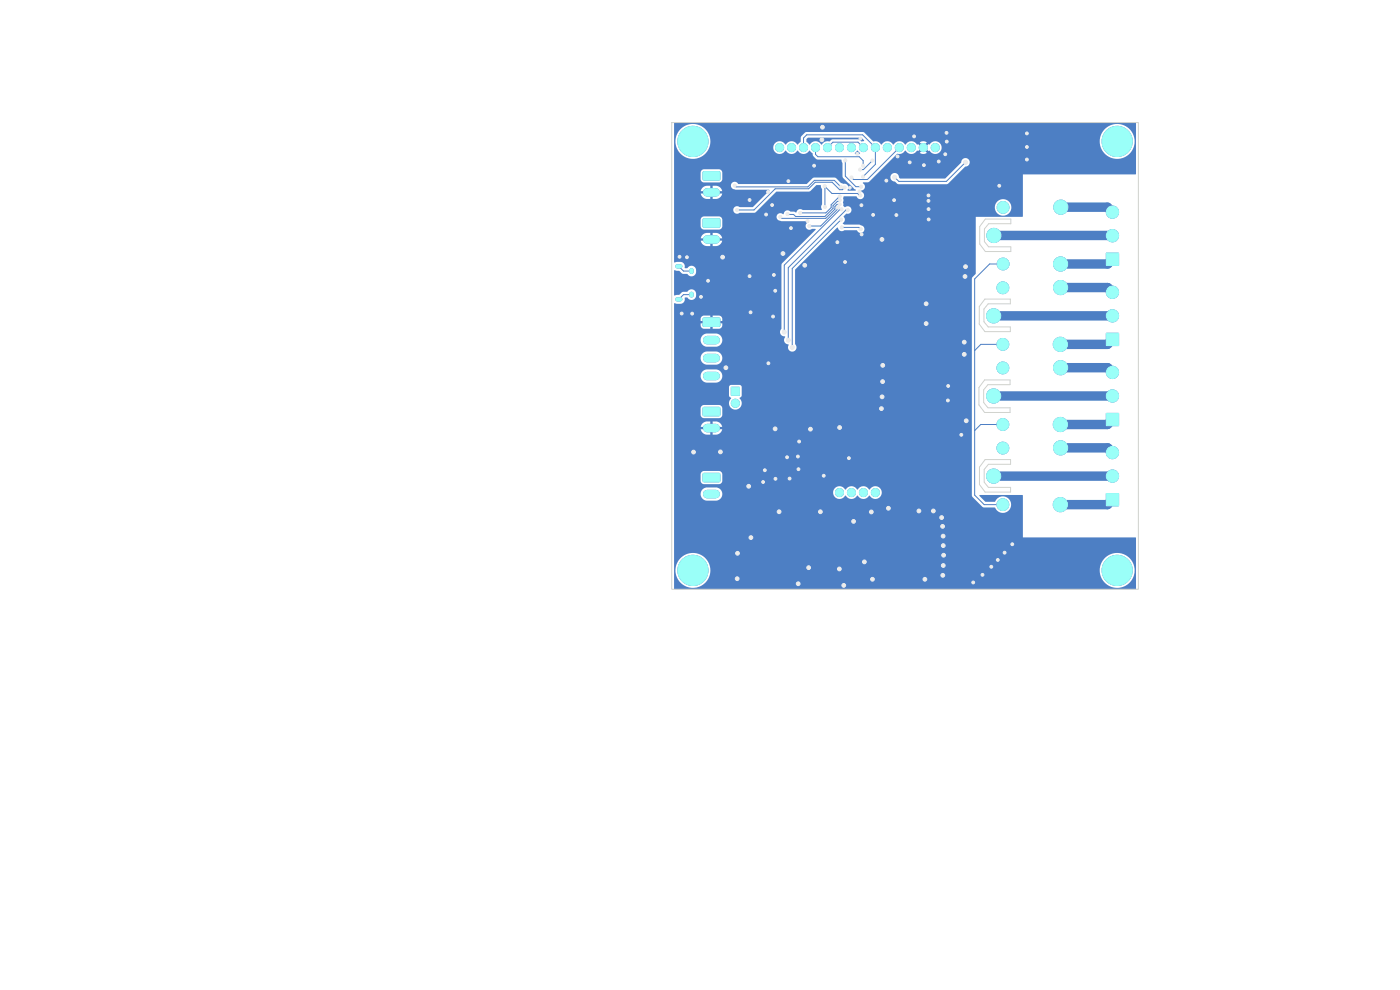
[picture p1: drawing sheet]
<svg xmlns="http://www.w3.org/2000/svg" width="297mm" height="210mm" viewBox="0 0 297 210" stroke-linecap="round" stroke-linejoin="round" font-family="sans-serif">
<g fill="#4d7fc4" stroke="#4d7fc4" stroke-width=".21">
<path d="M149.2 86.5l3.4-.1 .1 .3v1.4l-.2 .1h-3.2l-.2-.2z"/>
<path d="M149.2 36.5l3.4-.1 .1 .3v1.4l-.2 .1h-3.2l-.2-.2z"/>
<path d="M149.2 46.5l3.4-.1 .1 .3v1.4l-.2 .1h-3.2l-.2-.2z"/>
<path d="M234.7 104.7h2.6v2.6h-2.6z"/>
<path d="M234.7 87.7h2.6v2.6h-2.6z"/>
<path d="M155.2 82.1h1.7v1.7h-1.7z"/>
<path d="M149.2 100.5l3.4-.1 .1 .3v1.4l-.2 .1h-3.2l-.2-.2z"/>
<path d="M234.7 70.7h2.6v2.6h-2.6z"/>
<path d="M234.7 53.7h2.6v2.6h-2.6z"/>
<path d="M149.2 67.5h3.4l.1 .2v1.4l-.2 .1h-3.2l-.2-.2z"/>
<circle cx="210.8" cy="101" r="1.5"/>
<circle cx="212.7" cy="107" r="1.25"/>
<circle cx="224.9" cy="107" r="1.5"/>
<circle cx="225" cy="95" r="1.5"/>
<circle cx="212.7" cy="95" r="1.25"/>
<circle cx="147" cy="121" r="3.2"/>
<circle cx="147" cy="30" r="3.2"/>
<circle cx="236" cy="101" r="1.3"/>
<circle cx="236" cy="96" r="1.3"/>
<circle cx="237" cy="121" r="3.2"/>
<circle cx="236" cy="84" r="1.3"/>
<circle cx="236" cy="79" r="1.3"/>
<circle cx="156" cy="85.5" r=".85"/>
<circle cx="236" cy="67" r="1.3"/>
<circle cx="236" cy="62" r="1.3"/>
<circle cx="210.8" cy="84" r="1.5"/>
<circle cx="212.7" cy="90" r="1.25"/>
<circle cx="224.9" cy="90" r="1.5"/>
<circle cx="225" cy="78" r="1.5"/>
<circle cx="212.7" cy="78" r="1.25"/>
<circle cx="210.8" cy="67" r="1.5"/>
<circle cx="212.7" cy="73" r="1.25"/>
<circle cx="224.9" cy="73" r="1.5"/>
<circle cx="225" cy="61" r="1.5"/>
<circle cx="212.7" cy="61" r="1.25"/>
<circle cx="210.9" cy="49.9" r="1.5"/>
<circle cx="212.8" cy="56" r="1.25"/>
<circle cx="225" cy="56" r="1.5"/>
<circle cx="225" cy="43.9" r="1.5"/>
<circle cx="212.8" cy="44" r="1.25"/>
<circle cx="237" cy="30" r="3.2"/>
<circle cx="198.4" cy="31.3" r=".85"/>
<circle cx="195.9" cy="31.3" r=".85"/>
<circle cx="193.3" cy="31.3" r=".85"/>
<circle cx="190.8" cy="31.3" r=".85"/>
<circle cx="188.2" cy="31.3" r=".85"/>
<circle cx="185.7" cy="31.3" r=".85"/>
<circle cx="183.2" cy="31.3" r=".85"/>
<circle cx="180.6" cy="31.3" r=".85"/>
<circle cx="178.1" cy="31.3" r=".85"/>
<circle cx="175.5" cy="31.3" r=".85"/>
<circle cx="173" cy="31.3" r=".85"/>
<circle cx="170.5" cy="31.3" r=".85"/>
<circle cx="167.9" cy="31.3" r=".85"/>
<circle cx="165.4" cy="31.3" r=".85"/>
<circle cx="185.7" cy="104.5" r=".85"/>
<circle cx="183.2" cy="104.5" r=".85"/>
<circle cx="180.6" cy="104.5" r=".85"/>
<circle cx="178.1" cy="104.5" r=".85"/>
<circle cx="236" cy="50" r="1.3"/>
<circle cx="236" cy="45" r="1.3"/>
</g>
<path d="M143.7 56.5h.6M143.7 63.5h.6" fill="none" stroke="#4d7fc4" stroke-width=".89"/>
<path d="M146.7 57.3v.4M146.7 62.3v.4" fill="none" stroke="#4d7fc4" stroke-width=".95"/>
<path d="M150 40.8h1.8M150 50.8h1.8M150 72.1h1.8M150 76h1.8M150 79.8h1.8M150 90.8h1.8M150 104.8h1.8" fill="none" stroke="#4d7fc4" stroke-width="1.8"/>
<g fill="#ececec" stroke="#ececec" stroke-width=".21">
<circle cx="187.1" cy="84.2" r=".4"/>
<circle cx="208.4" cy="121.9" r=".3"/>
<circle cx="154" cy="78" r=".4"/>
<circle cx="193.9" cy="28.9" r=".3"/>
<circle cx="182.4" cy="40.6" r=".3"/>
<circle cx="153.3" cy="54.6" r=".4"/>
<circle cx="174.4" cy="29.7" r=".4"/>
<circle cx="179" cy="124.2" r=".4"/>
<circle cx="167.5" cy="101.5" r=".3"/>
<circle cx="196" cy="35" r=".3"/>
<circle cx="162.9" cy="40.7" r=".3"/>
<circle cx="211.7" cy="118.8" r=".3"/>
<circle cx="156.5" cy="117.4" r=".4"/>
<circle cx="213.1" cy="117.2" r=".3"/>
<circle cx="188" cy="38.3" r=".3"/>
<circle cx="156.4" cy="122.8" r=".4"/>
<circle cx="199.8" cy="109.8" r=".4"/>
<circle cx="204.7" cy="58.7" r=".4"/>
<circle cx="217.8" cy="28.3" r=".3"/>
<circle cx="171.3" cy="46.9" r=".3"/>
<circle cx="201.1" cy="81.9" r=".3"/>
<circle cx="165.3" cy="108.6" r=".4"/>
<circle cx="217.8" cy="31.2" r=".3"/>
<circle cx="182.7" cy="43.5" r=".3"/>
<circle cx="214.7" cy="115.4" r=".3"/>
<circle cx="167" cy="97" r=".3"/>
<circle cx="164.5" cy="61.7" r=".3"/>
<circle cx="152.8" cy="95.9" r=".4"/>
<circle cx="193" cy="34.4" r=".3"/>
<circle cx="144.6" cy="66.5" r=".3"/>
<circle cx="181.9" cy="32.6" r=".3"/>
<circle cx="159.2" cy="66.3" r=".3"/>
<circle cx="188.5" cy="107.8" r=".4"/>
<circle cx="150.2" cy="59.6" r=".3"/>
<circle cx="178.1" cy="90.7" r=".4"/>
<circle cx="171.5" cy="120.4" r=".4"/>
<circle cx="171.9" cy="91" r=".4"/>
<circle cx="187.3" cy="77.5" r=".4"/>
<circle cx="200.2" cy="117.8" r=".4"/>
<circle cx="189.7" cy="42.5" r=".3"/>
<circle cx="181.1" cy="110.6" r=".4"/>
<circle cx="204.6" cy="72.6" r=".4"/>
<circle cx="200.5" cy="32.7" r=".3"/>
<circle cx="200" cy="122" r=".4"/>
<circle cx="210.3" cy="120.2" r=".3"/>
<circle cx="196.5" cy="64.4" r=".4"/>
<circle cx="203.9" cy="92.2" r=".3"/>
<circle cx="197" cy="44.4" r=".3"/>
<circle cx="187.1" cy="50.8" r=".4"/>
<circle cx="177.6" cy="51.4" r=".3"/>
<circle cx="190.2" cy="45.6" r=".3"/>
<circle cx="169.5" cy="93.7" r=".3"/>
<circle cx="162.2" cy="99.8" r=".3"/>
<circle cx="145.7" cy="54.6" r=".3"/>
<circle cx="164.5" cy="101.6" r=".3"/>
<circle cx="182.5" cy="29.4" r=".3"/>
<circle cx="217.8" cy="33.8" r=".3"/>
<circle cx="200.1" cy="115.7" r=".4"/>
<circle cx="185.1" cy="122.9" r=".4"/>
<circle cx="205" cy="89.3" r=".4"/>
<circle cx="199.1" cy="34.3" r=".3"/>
<circle cx="169.4" cy="99.5" r=".3"/>
<circle cx="163.8" cy="43.5" r=".3"/>
<circle cx="174" cy="108.6" r=".4"/>
<circle cx="158.8" cy="103.2" r=".4"/>
<circle cx="183.4" cy="119.2" r=".4"/>
<circle cx="206.5" cy="123.6" r=".3"/>
<circle cx="197" cy="46.6" r=".3"/>
<circle cx="204.8" cy="56.6" r=".4"/>
<circle cx="200.1" cy="113.7" r=".4"/>
<circle cx="179.3" cy="55.6" r=".3"/>
<circle cx="167.8" cy="48.4" r=".3"/>
<circle cx="187" cy="86.7" r=".4"/>
<circle cx="200.8" cy="30" r=".3"/>
<circle cx="180.3" cy="39.8" r=".3"/>
<circle cx="180.1" cy="97.2" r=".3"/>
<circle cx="196.2" cy="122.9" r=".4"/>
<circle cx="159" cy="58.6" r=".3"/>
<circle cx="212" cy="39.4" r=".3"/>
<circle cx="167.2" cy="38.4" r=".3"/>
<circle cx="159.3" cy="114" r=".4"/>
<circle cx="174.7" cy="100.9" r=".3"/>
<circle cx="200.1" cy="120" r=".4"/>
<circle cx="164.4" cy="91" r=".4"/>
<circle cx="162.5" cy="45.5" r=".3"/>
<circle cx="194.9" cy="108.4" r=".4"/>
<circle cx="197" cy="42.6" r=".3"/>
<circle cx="190.4" cy="33.2" r=".3"/>
<circle cx="200.8" cy="28.2" r=".3"/>
<circle cx="170.7" cy="56.3" r=".4"/>
<circle cx="144.2" cy="54.5" r=".3"/>
<circle cx="182.8" cy="49.7" r=".3"/>
<circle cx="201.1" cy="85" r=".3"/>
<circle cx="178.1" cy="120.7" r=".4"/>
<circle cx="163" cy="77.1" r=".3"/>
<circle cx="164" cy="67.1" r=".3"/>
<circle cx="174.5" cy="27" r=".4"/>
<circle cx="169.3" cy="123.8" r=".4"/>
<circle cx="148.7" cy="63" r=".3"/>
<circle cx="164.2" cy="58.3" r=".3"/>
<circle cx="146.8" cy="66.5" r=".3"/>
<circle cx="166.1" cy="53.8" r=".4"/>
<circle cx="204.6" cy="75.2" r=".4"/>
<circle cx="147.1" cy="95.9" r=".4"/>
<circle cx="169.3" cy="96.8" r=".3"/>
<circle cx="184.8" cy="108.6" r=".4"/>
<circle cx="172.7" cy="35.2" r=".3"/>
<circle cx="198" cy="108.4" r=".4"/>
<circle cx="196.5" cy="68.6" r=".4"/>
<circle cx="185.2" cy="45.6" r=".3"/>
<circle cx="161.9" cy="102.2" r=".3"/>
<circle cx="197" cy="41.5" r=".3"/>
<circle cx="200" cy="111.7" r=".4"/>
<circle cx="159" cy="42.4" r=".3"/>
<circle cx="187.2" cy="81" r=".4"/>
<circle cx="178.6" cy="48.2" r=".3"/>
<circle cx="182.6" cy="48.6" r=".3"/>
<circle cx="204.8" cy="34.4" r=".4"/>
<circle cx="189.8" cy="37.6" r=".4"/>
<circle cx="174.9" cy="39.5" r=".3"/>
<circle cx="175" cy="43.9" r=".3"/>
<circle cx="182.5" cy="41.5" r=".3"/>
<circle cx="155.9" cy="39.4" r=".3"/>
<circle cx="178.4" cy="39.6" r=".3"/>
<circle cx="156.4" cy="44.5" r=".3"/>
<circle cx="179.2" cy="39.8" r=".3"/>
<circle cx="180.6" cy="37.7" r=".3"/>
<circle cx="185.1" cy="34.1" r=".3"/>
<circle cx="182.5" cy="36" r=".3"/>
<circle cx="183.1" cy="37.5" r=".3"/>
<circle cx="179.3" cy="34" r=".3"/>
<circle cx="182.7" cy="39.6" r=".3"/>
<circle cx="183.1" cy="35.2" r=".3"/>
<circle cx="168.1" cy="73.7" r=".4"/>
<circle cx="178.4" cy="46.6" r=".3"/>
<circle cx="179.8" cy="44.5" r=".3"/>
<circle cx="167.2" cy="72.1" r=".4"/>
<circle cx="178.5" cy="44.4" r=".3"/>
<circle cx="166.4" cy="70.4" r=".4"/>
<circle cx="178.1" cy="41.7" r=".3"/>
<circle cx="169.8" cy="45.2" r=".3"/>
<circle cx="167.1" cy="45.4" r=".3"/>
<circle cx="178.1" cy="42.5" r=".3"/>
<circle cx="178.1" cy="43.4" r=".3"/>
<circle cx="165.5" cy="46" r=".3"/>
<circle cx="171.7" cy="47.9" r=".3"/>
<circle cx="177.7" cy="44" r=".3"/>
</g>
<g fill="none" stroke="#4d7fc4" stroke-width=".21">
<path d="M155.9 39.4l.2 .2h15.3l1.4-1.3h4.2l1.4 1.3M170.5 31.3v-2l.6-.7h11.9l2.7 2.7v3.6l-2.6 2.6M173 31.3v1.5l.5 .5h8.8l.8 .8v1.1M175.6 31.3l1.1-1.1h5.3l1.2 1.1M179.2 39.8l-.5 .4h-.6l-1.6-1.5h-3.6l-1.3 1.3h-7.1l-4.5 4.5h-3.6M179.3 34v3.4l2.3 2.2h1.1M185.1 34.1l-1.9 1.9h-.7M190.8 31.3l-6.8 6.8h-2.9l-.5-.4M204.8 34.4l-4 4.1h-10.1l-.9-.9M144 56.5l1 1h1.7M177.7 44v.3l-3.6 3.6h-2.4M178.1 43.4h-.5l-.5 .4v.6l-1.9 1.9h-9.4l-.3-.3"/>
<path d="M178.1 42.5l-.5 .2-.9 .9v.6l-1.7 1.7h-6.2l-.5-.4-1.2-.1M178.1 41.7l-1.8 1.7v.6l-1.1 1.2h-5.4M178.4 46.6l-10.3 10.4v16.7M178.5 44.4h-.3l-11.8 11.8v14.2M178.6 48.2h3.6l.4 .4M179.8 44.5h-.3l-12.3 12.3v15.3M182.5 41.5l-.6-.5h-5.4l-1.5-1.5v4.4M212.8 56h-2.9l-3.1 3.2v45.8l2 2.1h3.9M146.7 62.5h-1.7l-1 1M212.7 73h-4.6l-1.3 1.4M212.7 90.1h-4.6l-1.3 1.2"/>
</g>
<path d="M210.8 50h25.2M225.1 43.9h9.8l1.1 1.1M236 55l-1 1h-10M210.8 67h25.2M225 61h10l1 1M225 78h10l1 1M236 72l-1.1 1h-9.9M210.8 84h25.2M225 95h10l1 1M236 89l-1.1 1.1h-9.9M210.8 101h25.2M236 106l-1.1 1.1h-9.9" fill="none" stroke="#4d7fc4" stroke-width="2"/>
<g fill="#4d7fc4">
<path d="M181.8 32h.2l.4 .6h-1v-.2z"/>
<path d="M171.1 29.5l.3-.3h11.3l.6 .5-.1 .3a.65 .65 0 0 1-.9-.4h-5.9a.83 .83 0 0 1-1.1 .4l-.6 .3-.4 .4a1.55 1.55 0 0 0-2.6 0l-.6-.6z"/>
<path d="M143 26.1h98l-.1 10.9h-23.9v8.9l-10 .1v12l-.8 .9v.3v45.8l.1 .5 2.2 2.1 2.5 .1a1.76 1.76 0 0 0 2.6 1 1.76 1.76 0 0 0 .4-2.7 1.76 1.76 0 0 0-2.7 .1l-.3 .3h-1.9l-1.3-1.3h9.2v8.9h23.9l.1 10.9-97.9 .1-.1-.1v-3.9h.3v.4a3.7 3.7 0 0 0 3.9 3.3 3.7 3.7 0 0 0 3.5-3.7h82.6v.4a3.7 3.7 0 0 0 5.8 2.7 3.7 3.7 0 0 0-.4-6.4 3.7 3.7 0 0 0-5.4 3.3h-82.6v-.4a3.7 3.7 0 0 0-3.9-3.3 3.7 3.7 0 0 0-3.5 3.7h-.3v-16.3h5.6v.3a1.41 1.41 0 0 0 1.3 1.2h2.2a1.4 1.4 0 0 0 1.1-1.7h23.5l.1 .2a1.42 1.42 0 0 0 1.1 1.1 1.42 1.42 0 0 0 1.5-.7 1.48 1.48 0 0 0 2.5 0 1.48 1.48 0 0 0 2.6 0 1.39 1.39 0 0 0 2.1 .4 1.39 1.39 0 0 0-.1-2.2 1.39 1.39 0 0 0-2.1 .6 1.48 1.48 0 0 0-2.5 0 1.48 1.48 0 0 0-2.6 0 1.39 1.39 0 0 0-1.5-.7 1.39 1.39 0 0 0-1.1 1.3l-23.5-.1a1.41 1.41 0 0 0-1.2-1h-2.2a1.41 1.41 0 0 0-1.2 1.3h-5.6v-2.7h5.6l.2 .4 .4 .3h3.4l.5-.3 .1-.3v-1.8l-.6-.4h-3.4l-.4 .3-.2 .3v1.5h-5.6v-11.4h7.4v.5h-1.7v.1a1.41 1.41 0 0 0 1.2 1h.8v-.8h.5v.8a1.62 1.62 0 0 0 1.9-.9l.1-.2h-1.7v-.5h1.7a1.39 1.39 0 0 0-1.2-1.2h-.8v.9h-.5v-.9a1.62 1.62 0 0 0-2 .9v.3h-5.7v-2.6h5.6l.2 .4 .4 .3h3.4l.5-.3 .1-.3v-1.5l-.1-.4-.6-.3-3.4 .1-.5 .5v1.5h-5.6v-2.5h11.6l.1 .3a1.39 1.39 0 0 0 2 .9 1.39 1.39 0 0 0 .2-2.3l.4-.4v-2.1l-.3-.2-1.9-.1-.4 .4v2l.4 .5-.4 .6-.1 .4h-11.6v-5.8h5.6v.2a1.41 1.41 0 0 0 1.3 1.3h2.2a1.41 1.41 0 0 0 1.1-1.5 1.41 1.41 0 0 0-1.2-1.3h-2.2a1.41 1.41 0 0 0-1.2 1.3h-5.6v-3.8h5.6v.2a1.41 1.41 0 0 0 1.3 1.3l2.2-.1a1.41 1.41 0 0 0 1.1-1.4 1.41 1.41 0 0 0-1.2-1.3h-2.2a1.41 1.41 0 0 0-1.2 1.3h-5.6v-3.8h5.6v.2a1.41 1.41 0 0 0 1.3 1.3l2.2-.1a1.41 1.41 0 0 0 1.1-1.4 1.41 1.41 0 0 0-1.2-1.4l-2.2 .1a1.41 1.41 0 0 0-1.2 1.3h-5.6v-4h7.4v.5h-1.8l.2 .9 .4 .2h1.5v-.8h.5v.8h1.3a.85 .85 0 0 0 .7-1.1h-1.7v-.5h1.7a.85 .85 0 0 0-.7-1.2h-1.3v.9h-.5v-.9h-1.4l-.6 .5-.1 .7h-5.6v-3.7h1.5a1.33 1.33 0 0 0 .8-1.3h.5a1.03 1.03 0 0 0 1 .5 1.03 1.03 0 0 0 .9-.9 1.02 1.02 0 0 0-.5-1.2 1.02 1.02 0 0 0-1.3 .3l-1.1 .1-.7 .7h-1.1v-5.2l1.1 .1 .7 .6h1a1.03 1.03 0 0 0 1.4 .4 1.03 1.03 0 0 0 .5-1.3 1.02 1.02 0 0 0-.9-.8 1.02 1.02 0 0 0-1 .5l-.6-.1a.94 .94 0 0 0-.8-1.2h-1.4v-5h7.4v.5h-1.7a1.39 1.39 0 0 0 1.2 1.1h.8v-.8h.5v.8a1.62 1.62 0 0 0 1.9-.9l.1-.2h-1.7v-.5h1.7a1.39 1.39 0 0 0-1.2-1.2h-.8v.9h-.5v-.9a1.62 1.62 0 0 0-2 .9v.3h-5.7v-2.6h5.6l.3 .5 .4 .2h3.3l.6-.4v-1.8l-.2-.4-.5-.2-3.4 .1-.5 .5v1.5h-5.6v-7.4h7.4v.5h-1.7v.1a1.41 1.41 0 0 0 1.2 1h.8v-.8h.5v.8a1.62 1.62 0 0 0 1.9-.9l.1-.2h-1.7v-.5h1.7a1.39 1.39 0 0 0-1.2-1.2h-.8v.9h-.5v-.9a1.62 1.62 0 0 0-2 .9v.3h-5.7v-1.2h12.1v.1a.82 .82 0 0 0 .7 .7l7.4 .1-3.5 3.6h-2.8a.81 .81 0 0 0-1.1 .1 .81 .81 0 0 0 0 1.1 .81 .81 0 0 0 1.1 0h3.4l4.4-4.5h7l1.5-1.3h.9l.3 .8v3.3a1 1 0 0 0-.1 1.1h-4a.88 .88 0 0 0-1.4 .6l-1.3-.2a.87 .87 0 0 0-.9-.2 .87 .87 0 0 0-.5 .7 .83 .83 0 0 0-1.4 .3 .83 .83 0 0 0 .7 1.1l6 .1 .1 .2a.84 .84 0 0 0-.7 1.1 .84 .84 0 0 0 1.3 .4l.7-.1 .1 .2-7.2 7.4v13.6a.99 .99 0 0 0-.2 1.1 .99 .99 0 0 0 1 .6 1.02 1.02 0 0 0-.2 1.1 1.02 1.02 0 0 0 .9 .6 .93 .93 0 0 0 .2 1.3 .93 .93 0 0 0 1.3-.1 .93 .93 0 0 0-.1-1.3v-15.8l9-8.9a.87 .87 0 0 0 1.4 .6l2.6-.1a.86 .86 0 0 0 1 .6 .86 .86 0 0 0 .7-.9 .86 .86 0 0 0-.9-.8l-3.3-.1-.4-.3a.99 .99 0 0 0 .2-1.4 1.15 1.15 0 0 1 1.2-.6 .8 .8 0 0 0 .2-1.3h30.6l.1 .3a1.76 1.76 0 0 0 2.7 1.1 1.76 1.76 0 0 0-.2-3 1.76 1.76 0 0 0-2.6 1.6l-30.7-.1a.99 .99 0 0 0-1.1 0l-.3-.3 .1-1.9h2.7a.84 .84 0 0 0 1 .5 .84 .84 0 0 0 .6-1 .84 .84 0 0 0-1-.6l.1-.3a.85 .85 0 0 0 1-.4 .85 .85 0 0 0-.4-1.1l1.3-.2 1-1h3.6v.2a1.04 1.04 0 0 0 1 .7l.8 .6h10.2l3.8-3.7a.93 .93 0 0 0 1-.9 .93 .93 0 0 0-.9-1 .93 .93 0 0 0-.9 1l-3.4 3.4h-9.5l-.3-.3a.91 .91 0 0 0-.9-.9 .91 .91 0 0 0-.9 .9h-3.6l5-5 .4 .1a1.65 1.65 0 0 0 1.4-.8 1.48 1.48 0 0 0 2.5 0l.2 .2 .6-.7 .3 .4-.6 .6a1.33 1.33 0 0 0 1.5 0l-.6-.6 .4-.4 .6 .7 .2-.2a1.37 1.37 0 0 0 2.2 .3 1.37 1.37 0 0 0-.7-2.2h34.6v.4a3.7 3.7 0 0 0 5.8 2.7 3.7 3.7 0 0 0-.4-6.4 3.7 3.7 0 0 0-5.4 3.3h-34.7a1.62 1.62 0 0 0-1.5 .7l-.1-.2-.6 .7-.4-.4 .6-.6a1.33 1.33 0 0 0-1.5 0l.6 .6-.3 .4-.6-.7-.2 .2a1.48 1.48 0 0 0-2.6 0 1.48 1.48 0 0 0-2.5 0 1.48 1.48 0 0 0-2.5 0l-.1-.1a1.5 1.5 0 0 0-1.7-.6l-2-2h-12.1l-.4 .2-.8 .8-.1 1.1-.6 .6a1.55 1.55 0 0 0-2.6 0 1.39 1.39 0 0 0-2.1-.4 1.39 1.39 0 0 0 .1 2.2 1.39 1.39 0 0 0 2.1-.6 1.48 1.48 0 0 0 2.5 0 1.48 1.48 0 0 0 2.6 0l.6 .6 .2 .7 .8 .6 5.1 .1 .2 .7 .1 3.1 2.3 2.3 .5 .3-.1 .1h-1.7a.88 .88 0 0 0 0-1.1 .88 .88 0 0 0-1-.3l-.4-.2-1.2-1.1h-4.4l-.5 .1-1.2 1.2h-14.5a.82 .82 0 0 0-.9-.4 .82 .82 0 0 0-.6 .8h-12.1v-1.4h5.6l.3 .5 .4 .2h3.3l.5-.3 .1-.4v-1.7l-.7-.4-3.4 .1-.5 .5v1.5h-5.6v-8h.3v.4a3.7 3.7 0 0 0 5.8 2.7 3.7 3.7 0 0 0-.4-6.4 3.7 3.7 0 0 0-5.4 3.3h-.3z"/>
</g>
<g fill="#9afff8" stroke="#9afff8" stroke-width=".21">
<path d="M149.2 86.5l3.4-.1 .1 .3v1.4l-.2 .1h-3.2l-.2-.2z"/>
<path d="M149.2 36.5l3.4-.1 .1 .3v1.4l-.2 .1h-3.2l-.2-.2z"/>
<path d="M149.2 46.5l3.4-.1 .1 .3v1.4l-.2 .1h-3.2l-.2-.2z"/>
<path d="M234.7 104.7h2.6v2.6h-2.6z"/>
<path d="M234.7 87.7h2.6v2.6h-2.6z"/>
<path d="M155.2 82.1h1.7v1.7h-1.7z"/>
<path d="M149.2 100.5l3.4-.1 .1 .3v1.4l-.2 .1h-3.2l-.2-.2z"/>
<path d="M234.7 70.7h2.6v2.6h-2.6z"/>
<path d="M234.7 53.7h2.6v2.6h-2.6z"/>
<path d="M149.2 67.5h3.4l.1 .2v1.4l-.2 .1h-3.2l-.2-.2z"/>
<circle cx="210.8" cy="101" r="1.5"/>
<circle cx="212.7" cy="107" r="1.25"/>
<circle cx="224.9" cy="107" r="1.5"/>
<circle cx="225" cy="95" r="1.5"/>
<circle cx="212.7" cy="95" r="1.25"/>
<circle cx="147" cy="121" r="3.2"/>
<circle cx="147" cy="30" r="3.2"/>
<circle cx="236" cy="101" r="1.3"/>
<circle cx="236" cy="96" r="1.3"/>
<circle cx="237" cy="121" r="3.2"/>
<circle cx="236" cy="84" r="1.3"/>
<circle cx="236" cy="79" r="1.3"/>
<circle cx="156" cy="85.5" r=".85"/>
<circle cx="236" cy="67" r="1.3"/>
<circle cx="236" cy="62" r="1.3"/>
<circle cx="210.8" cy="84" r="1.5"/>
<circle cx="212.7" cy="90" r="1.25"/>
<circle cx="224.9" cy="90" r="1.5"/>
<circle cx="225" cy="78" r="1.5"/>
<circle cx="212.7" cy="78" r="1.25"/>
<circle cx="210.8" cy="67" r="1.5"/>
<circle cx="212.7" cy="73" r="1.25"/>
<circle cx="224.9" cy="73" r="1.5"/>
<circle cx="225" cy="61" r="1.5"/>
<circle cx="212.7" cy="61" r="1.25"/>
<circle cx="210.9" cy="49.9" r="1.5"/>
<circle cx="212.8" cy="56" r="1.25"/>
<circle cx="225" cy="56" r="1.5"/>
<circle cx="225" cy="43.9" r="1.5"/>
<circle cx="212.8" cy="44" r="1.25"/>
<circle cx="237" cy="30" r="3.2"/>
<circle cx="198.4" cy="31.3" r=".85"/>
<circle cx="195.9" cy="31.3" r=".85"/>
<circle cx="193.3" cy="31.3" r=".85"/>
<circle cx="190.8" cy="31.3" r=".85"/>
<circle cx="188.2" cy="31.3" r=".85"/>
<circle cx="185.7" cy="31.3" r=".85"/>
<circle cx="183.2" cy="31.3" r=".85"/>
<circle cx="180.6" cy="31.3" r=".85"/>
<circle cx="178.1" cy="31.3" r=".85"/>
<circle cx="175.5" cy="31.3" r=".85"/>
<circle cx="173" cy="31.3" r=".85"/>
<circle cx="170.5" cy="31.3" r=".85"/>
<circle cx="167.9" cy="31.3" r=".85"/>
<circle cx="165.4" cy="31.3" r=".85"/>
<circle cx="185.7" cy="104.5" r=".85"/>
<circle cx="183.2" cy="104.5" r=".85"/>
<circle cx="180.6" cy="104.5" r=".85"/>
<circle cx="178.1" cy="104.5" r=".85"/>
<circle cx="236" cy="50" r="1.3"/>
<circle cx="236" cy="45" r="1.3"/>
</g>
<path d="M143.7 56.5h.6M143.7 63.5h.6" fill="none" stroke="#9afff8" stroke-width=".89"/>
<path d="M146.7 57.3v.4M146.7 62.3v.4" fill="none" stroke="#9afff8" stroke-width=".95"/>
<path d="M150 40.8h1.8M150 50.8h1.8M150 72.1h1.8M150 76h1.8M150 79.8h1.8M150 90.8h1.8M150 104.8h1.8" fill="none" stroke="#9afff8" stroke-width="1.8"/>
<g fill="#ececec" stroke="#ececec" stroke-width=".21">
<circle cx="187.1" cy="84.2" r=".4"/>
<circle cx="208.4" cy="121.9" r=".3"/>
<circle cx="154" cy="78" r=".4"/>
<circle cx="193.9" cy="28.9" r=".3"/>
<circle cx="182.4" cy="40.6" r=".3"/>
<circle cx="153.3" cy="54.6" r=".4"/>
<circle cx="174.4" cy="29.7" r=".4"/>
<circle cx="179" cy="124.2" r=".4"/>
<circle cx="167.5" cy="101.5" r=".3"/>
<circle cx="196" cy="35" r=".3"/>
<circle cx="162.9" cy="40.7" r=".3"/>
<circle cx="211.7" cy="118.8" r=".3"/>
<circle cx="156.5" cy="117.4" r=".4"/>
<circle cx="213.1" cy="117.2" r=".3"/>
<circle cx="188" cy="38.3" r=".3"/>
<circle cx="156.4" cy="122.8" r=".4"/>
<circle cx="199.8" cy="109.8" r=".4"/>
<circle cx="204.7" cy="58.7" r=".4"/>
<circle cx="217.8" cy="28.3" r=".3"/>
<circle cx="171.3" cy="46.9" r=".3"/>
<circle cx="201.1" cy="81.9" r=".3"/>
<circle cx="165.3" cy="108.6" r=".4"/>
<circle cx="217.8" cy="31.2" r=".3"/>
<circle cx="182.7" cy="43.5" r=".3"/>
<circle cx="214.7" cy="115.4" r=".3"/>
<circle cx="167" cy="97" r=".3"/>
<circle cx="164.5" cy="61.7" r=".3"/>
<circle cx="152.8" cy="95.9" r=".4"/>
<circle cx="193" cy="34.4" r=".3"/>
<circle cx="144.6" cy="66.5" r=".3"/>
<circle cx="181.9" cy="32.6" r=".3"/>
<circle cx="159.2" cy="66.3" r=".3"/>
<circle cx="188.5" cy="107.8" r=".4"/>
<circle cx="150.2" cy="59.6" r=".3"/>
<circle cx="178.1" cy="90.7" r=".4"/>
<circle cx="171.5" cy="120.4" r=".4"/>
<circle cx="171.9" cy="91" r=".4"/>
<circle cx="187.3" cy="77.5" r=".4"/>
<circle cx="200.2" cy="117.8" r=".4"/>
<circle cx="189.7" cy="42.5" r=".3"/>
<circle cx="181.1" cy="110.6" r=".4"/>
<circle cx="204.6" cy="72.6" r=".4"/>
<circle cx="200.5" cy="32.7" r=".3"/>
<circle cx="200" cy="122" r=".4"/>
<circle cx="210.3" cy="120.2" r=".3"/>
<circle cx="196.5" cy="64.4" r=".4"/>
<circle cx="203.9" cy="92.2" r=".3"/>
<circle cx="197" cy="44.4" r=".3"/>
<circle cx="187.1" cy="50.8" r=".4"/>
<circle cx="177.6" cy="51.4" r=".3"/>
<circle cx="190.2" cy="45.6" r=".3"/>
<circle cx="169.5" cy="93.7" r=".3"/>
<circle cx="162.2" cy="99.8" r=".3"/>
<circle cx="145.7" cy="54.6" r=".3"/>
<circle cx="164.5" cy="101.6" r=".3"/>
<circle cx="182.5" cy="29.4" r=".3"/>
<circle cx="217.8" cy="33.8" r=".3"/>
<circle cx="200.1" cy="115.7" r=".4"/>
<circle cx="185.1" cy="122.9" r=".4"/>
<circle cx="205" cy="89.3" r=".4"/>
<circle cx="199.1" cy="34.3" r=".3"/>
<circle cx="169.4" cy="99.5" r=".3"/>
<circle cx="163.8" cy="43.5" r=".3"/>
<circle cx="174" cy="108.6" r=".4"/>
<circle cx="158.8" cy="103.2" r=".4"/>
<circle cx="183.4" cy="119.2" r=".4"/>
<circle cx="206.5" cy="123.6" r=".3"/>
<circle cx="197" cy="46.6" r=".3"/>
<circle cx="204.8" cy="56.6" r=".4"/>
<circle cx="200.1" cy="113.7" r=".4"/>
<circle cx="179.3" cy="55.6" r=".3"/>
<circle cx="167.8" cy="48.4" r=".3"/>
<circle cx="187" cy="86.7" r=".4"/>
<circle cx="200.8" cy="30" r=".3"/>
<circle cx="180.3" cy="39.8" r=".3"/>
<circle cx="180.1" cy="97.2" r=".3"/>
<circle cx="196.2" cy="122.9" r=".4"/>
<circle cx="159" cy="58.6" r=".3"/>
<circle cx="212" cy="39.4" r=".3"/>
<circle cx="167.2" cy="38.4" r=".3"/>
<circle cx="159.3" cy="114" r=".4"/>
<circle cx="174.7" cy="100.9" r=".3"/>
<circle cx="200.1" cy="120" r=".4"/>
<circle cx="164.4" cy="91" r=".4"/>
<circle cx="162.5" cy="45.5" r=".3"/>
<circle cx="194.9" cy="108.4" r=".4"/>
<circle cx="197" cy="42.6" r=".3"/>
<circle cx="190.4" cy="33.2" r=".3"/>
<circle cx="200.8" cy="28.2" r=".3"/>
<circle cx="170.7" cy="56.3" r=".4"/>
<circle cx="144.2" cy="54.5" r=".3"/>
<circle cx="182.8" cy="49.7" r=".3"/>
<circle cx="201.1" cy="85" r=".3"/>
<circle cx="178.1" cy="120.7" r=".4"/>
<circle cx="163" cy="77.1" r=".3"/>
<circle cx="164" cy="67.1" r=".3"/>
<circle cx="174.5" cy="27" r=".4"/>
<circle cx="169.3" cy="123.8" r=".4"/>
<circle cx="148.7" cy="63" r=".3"/>
<circle cx="164.2" cy="58.3" r=".3"/>
<circle cx="146.8" cy="66.5" r=".3"/>
<circle cx="166.1" cy="53.8" r=".4"/>
<circle cx="204.6" cy="75.2" r=".4"/>
<circle cx="147.1" cy="95.9" r=".4"/>
<circle cx="169.3" cy="96.8" r=".3"/>
<circle cx="184.8" cy="108.6" r=".4"/>
<circle cx="172.7" cy="35.2" r=".3"/>
<circle cx="198" cy="108.4" r=".4"/>
<circle cx="196.5" cy="68.6" r=".4"/>
<circle cx="185.2" cy="45.6" r=".3"/>
<circle cx="161.9" cy="102.2" r=".3"/>
<circle cx="197" cy="41.5" r=".3"/>
<circle cx="200" cy="111.7" r=".4"/>
<circle cx="159" cy="42.4" r=".3"/>
<circle cx="187.2" cy="81" r=".4"/>
<circle cx="178.6" cy="48.2" r=".3"/>
<circle cx="182.6" cy="48.6" r=".3"/>
<circle cx="204.8" cy="34.4" r=".4"/>
<circle cx="189.8" cy="37.6" r=".4"/>
<circle cx="174.9" cy="39.5" r=".3"/>
<circle cx="175" cy="43.9" r=".3"/>
<circle cx="182.5" cy="41.5" r=".3"/>
<circle cx="155.9" cy="39.4" r=".3"/>
<circle cx="178.4" cy="39.6" r=".3"/>
<circle cx="156.4" cy="44.5" r=".3"/>
<circle cx="179.2" cy="39.8" r=".3"/>
<circle cx="180.6" cy="37.7" r=".3"/>
<circle cx="185.1" cy="34.1" r=".3"/>
<circle cx="182.5" cy="36" r=".3"/>
<circle cx="183.1" cy="37.5" r=".3"/>
<circle cx="179.3" cy="34" r=".3"/>
<circle cx="182.7" cy="39.6" r=".3"/>
<circle cx="183.1" cy="35.2" r=".3"/>
<circle cx="168.1" cy="73.7" r=".4"/>
<circle cx="178.4" cy="46.6" r=".3"/>
<circle cx="179.8" cy="44.5" r=".3"/>
<circle cx="167.2" cy="72.1" r=".4"/>
<circle cx="178.5" cy="44.4" r=".3"/>
<circle cx="166.4" cy="70.4" r=".4"/>
<circle cx="178.1" cy="41.7" r=".3"/>
<circle cx="169.8" cy="45.2" r=".3"/>
<circle cx="167.1" cy="45.4" r=".3"/>
<circle cx="178.1" cy="42.5" r=".3"/>
<circle cx="178.1" cy="43.4" r=".3"/>
<circle cx="165.5" cy="46" r=".3"/>
<circle cx="171.7" cy="47.9" r=".3"/>
<circle cx="177.7" cy="44" r=".3"/>
</g>
<path d="M142.5 26h99v99h-99zM209 46.5h5.4v1h-4.7l-.9 1.1v2.7l.9 1.1h4.7v1h-5.4l-1.2-1.6v-3.7zM208.9 63.4h5.4v1h-4.7l-.9 1.2v2.7l.9 1h4.7v1.1h-5.4l-1.2-1.7v-3.7zM208.9 80.6h5.4v1h-4.7l-.9 1.1v2.7l.9 1.1h4.7v1h-5.4l-1.2-1.6v-3.7zM209 97.5h5.4v1h-4.7l-.9 1.1v2.7l.9 1.1h4.7v1h-5.4l-1.2-1.6v-3.7z" fill="none" stroke="#d0d2cd" stroke-width=".21"/>
</svg>
